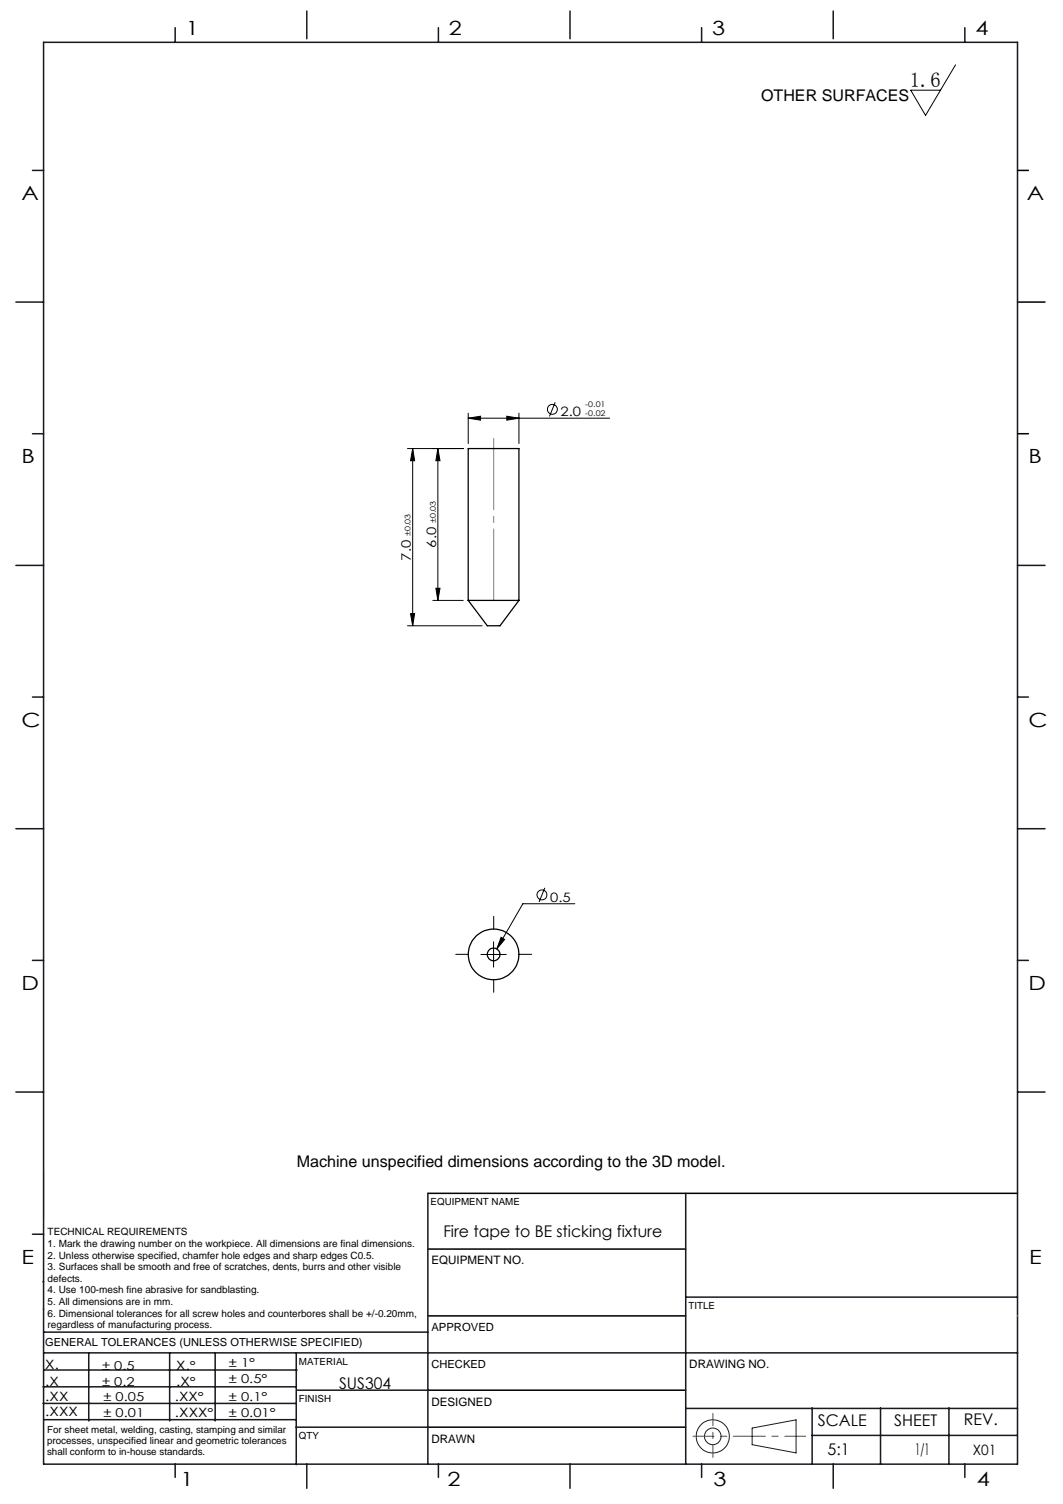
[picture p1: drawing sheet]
<svg xmlns="http://www.w3.org/2000/svg" width="210mm" height="297mm" viewBox="0 0 210 297" stroke-linecap="round" stroke-linejoin="round" font-family="sans-serif">
<defs><g id="words">
<text font-size="4.1" x="179.7" y="17.2">1.6</text>
<g font-size="3.9">
<text x="36.7" y="6.9">1</text>
<text x="88.7" y="6.9">2</text>
<text x="140.7" y="6.9">3</text>
<text x="192.7" y="6.9">4</text>
<text x="4.2" y="39.5">A</text>
<text x="202.9" y="39.5">A</text>
<text x="4.2" y="91.5">B</text>
<text x="203.2" y="91.5">B</text>
<text x="4.2" y="143.5">C</text>
<text x="203.2" y="143.5">C</text>
<text x="4.2" y="195.5">D</text>
<text x="203.2" y="195.5">D</text>
<text x="4.2" y="249.6">E</text>
<text x="203.3" y="249.6">E</text>
<text x="35.7" y="293.4">1</text>
<text x="88.4" y="293.4">2</text>
<text x="141" y="293.4">3</text>
<text x="193" y="293.4">4</text>
</g>
<g font-size="3.2">
<text x="150.4" y="20">OTHER SURFACES</text>
<text x="58.6" y="230.4">Machine unspecified dimensions according to the 3D model.</text>
<text x="87.6" y="244.2">Fire tape to BE sticking fixture</text>
<text x="67" y="274.2">SUS304</text>
<text x="161.6" y="281.7">SCALE</text>
<text x="176.7" y="281.5">SHEET</text>
<text x="190.4" y="281.5">REV.</text>
<text x="163.5" y="287.3">5:1</text>
<text x="180.8" y="287.3">1/1</text>
</g>
<text font-size="2.8" x="192.2" y="287.3">X01</text>
<g font-size="2.6">
<text x="110.8" y="82.2">2.0</text>
<text x="81.2" y="110.7" transform="rotate(-90 81.2 110.7)">7.0</text>
<text x="86.2" y="108.1" transform="rotate(-90 86.2 108.1)">6.0</text>
<text x="108.7" y="178">0.5</text>
</g>
<g font-size="2.5">
<text x="8.9" y="273.6">.X</text>
<text x="8.9" y="270.4">X.</text>
<text x="34.8" y="273.7">.X°</text>
<text x="34.8" y="270.5">X.°</text>
<text x="9" y="276.7">.XX</text>
<text x="9" y="279.7">.XXX</text>
<text x="34.5" y="276.7">.XX°</text>
<text x="34.6" y="279.8">.XXX°</text>
</g>
<g font-size="2.4">
<text x="45.2" y="270">± 1°</text>
<text x="20.2" y="270.4">± 0.5</text>
<text x="20.2" y="273.7">± 0.2</text>
<text x="45.2" y="273.2">± 0.5°</text>
<text x="20.4" y="279.7">± 0.01</text>
<text x="20.4" y="276.7">± 0.05</text>
<text x="45.2" y="276.7">± 0.1°</text>
<text x="45.2" y="279.7">± 0.01°</text>
</g>
<g font-size="2.3">
<text x="85.2" y="249.7">EQUIPMENT NO.</text>
<text x="136.2" y="270.2">DRAWING NO.</text>
<text x="85.2" y="277.6">DESIGNED</text>
<text x="85.2" y="284.9">DRAWN</text>
</g>
<g font-size="2.2">
<text x="85.2" y="262.8">APPROVED</text>
<text x="8.9" y="265.9">GENERAL TOLERANCES (UNLESS OTHERWISE SPECIFIED)</text>
<text x="85.2" y="270.1">CHECKED</text>
</g>
<g font-size="2">
<text x="9.4" y="243.9">TECHNICAL REQUIREMENTS</text>
<text x="9.4" y="246.2">1. Mark the drawing number on the workpiece. All dimensions are final dimensions.</text>
<text x="9.4" y="248.5">2. Unless otherwise specified, chamfer hole edges and sharp edges C0.5.</text>
<text x="9.4" y="250.8">3. Surfaces shall be smooth and free of scratches, dents, burrs and other visible</text>
<text x="9.4" y="253.1">defects.</text>
<text x="9.4" y="255.4">4. Use 100-mesh fine abrasive for sandblasting.</text>
<text x="9.4" y="257.7">5. All dimensions are in mm.</text>
<text x="9.4" y="260">6. Dimensional tolerances for all screw holes and counterbores shall be +/-0.20mm,</text>
<text x="9.4" y="262.3">regardless of manufacturing process.</text>
</g>
<g font-size="1.9">
<text x="85.1" y="238">EQUIPMENT NAME</text>
<text x="136" y="258.5">TITLE</text>
<text x="59.1" y="269.5">MATERIAL</text>
<text x="59.1" y="276.9">FINISH</text>
<text x="9.3" y="282.9">For sheet metal, welding, casting, stamping and similar</text>
<text x="9.3" y="285.2">processes, unspecified linear and geometric tolerances</text>
<text x="9.3" y="287.4">shall conform to in-house standards.</text>
<text x="59.1" y="284.2">QTY</text>
</g>
<g font-size="1.5">
<text x="115.6" y="80.4">-0.01</text>
<text x="115.6" y="82.1">-0.02</text>
<text x="81.1" y="105.8" transform="rotate(-90 81.1 105.8)">±0.03</text>
<text x="86.1" y="103.3" transform="rotate(-90 86.1 103.3)">±0.03</text>
</g>
</g></defs>
<g fill="none" stroke="#191924" stroke-width=".2">
<path d="M8.6 231.2v9.4M148.6 282l8.7-1.6v6.5l-8.7-1.6z"/>
<circle cx="140.8" cy="283.7" r="3.3"/>
<circle cx="140.8" cy="283.7" r="1.64"/>
</g>
<path d="M201 33.7h2.2M201 59.7h5.4M201 85.7h2.2M84.5 235.7h116.5M84.6 259.9h50.9M84.6 246.7h50.9M84.6 274.5h50.9M84.5 281.8h51" fill="none" stroke="#000" stroke-width=".3"/>
<path d="M136.9 283.6h22.3" fill="none" stroke="#f00" stroke-width=".2" stroke-dasharray="6.3 1.3 1.3 1.3" stroke-dashoffset="2.2"/>
<path d="M140.8 287.8v-8.7" fill="none" stroke="#f00" stroke-width=".2" stroke-dasharray="6.3 1.3 1.3 1.3" stroke-dashoffset="3.9"/>
<g fill="none" stroke="#191924" stroke-width=".3">
<path d="M8.6 8.4h192.4v280.7h-192.4zM34.6 5.5v2.9M60.6 2.2v5.5M86.6 5.5v2.9M112.6 2.2v5.5M138.6 5.5v2.9M164.6 2.2v5.5M190.6 5.5v2.9M6.4 33.7h2.2M3.1 59.7h5.5M6.4 85.7h2.2M3.1 111.7h5.5"/>
<path d="M201 111.7h5.4M6.4 137.7h2.2M201 137.7h2.2M3.1 163.7h5.5M201 163.7h5.4M6.4 189.6h2.2M201 189.6h2.2M3.1 215.6h5.5M201 215.6h5.4M84.5 235.7v53.4M135.5 235.7v53.4M6.4 243.7h2.2"/>
<path d="M8.5 253.1h.1M8.6 258.5h.1M135.5 256.1h65.5M8.5 277.1h49.9M8.5 273.9h49.9M8.6 267.2h192.4M8.6 263.1h75.9M8.8 270.5h49.9M17.5 267.2v13.4M33.5 267.2v13.4M42.5 267.2v13.4M58.5 267.2v22"/>
<path d="M58.6 274.5h26M135.5 278.1h65.5M160.4 278v11.1M174 278v11.1M187.5 278v11.1M8.8 280.3h49.7M34.6 289.1v2.6M58.5 281.8h26M60.6 289.1v4.8M86.6 289.1v2.6M112.6 289.1v4.8M138.6 289.1v2.6"/>
<path d="M160.4 283.5h40.5M164.6 289.1v4.8M190.6 289.1v2.6"/>
</g>
<path d="M201 259.9h.1" fill="none" stroke="#c0c0c0" stroke-width=".2"/>
<g fill="none" stroke="#000" stroke-width=".2">
<path d="M188.8 12.8l-6 10-2.9-5h5.9M109.7 79.4l-1.2 2.8M80.5 88.6h11M81.5 88.6v35M81.5 88.6l.4 2.4h-.8zM86.5 88.6v30M86.5 88.6l.4 2.4h-.8zM92.5 82.6l2.4-.4v.8zM92.5 81.6v6M92.5 82.6h27.9M100.1 82.2l2.4 .4-2.4 .4zM102.5 81.6v6"/>
<path d="M85.5 118.6h6M86.1 116.2h.8l-.4 2.4zM80.5 123.6h14.7M81.1 121.2h.8l-.4 2.4zM107.6 175.3l-1.1 2.8M113.6 178.5h-10.3l-5.2 8.9M95 188.5h5M97.5 186v5M99 185.1l.7 .4-1.6 1.9z"/>
<circle cx="109.1" cy="80.8" r=".98"/>
<circle cx="107.1" cy="176.7" r=".98"/>
</g>
<path d="M92.5 188.5h-2.5M97.5 183.5v-2.5M97.5 193.5v2.5M102.5 188.5h2.5" fill="none" stroke="#000" stroke-width=".2" stroke-dasharray="15.2 1.3 1.3 1.3"/>
<path d="M97.5 86.6v32" fill="none" stroke="#808080" stroke-width=".2" stroke-dasharray="15.2 1.3 1.3 1.3" stroke-dashoffset="1.1"/>
<g fill="#000">
<path d="M86.5 88.6l.4 2.4h-.8zM86.1 116.2h.8l-.4 2.4zM81.5 88.6l.4 2.4h-.8zM81.1 121.2h.8l-.4 2.4z"/>
<path d="M92.5 82.6l2.4-.4v.8zM100.1 82.2l2.4 .4-2.4 .4zM99 185.1l-.9 2.3 1.6-1.9z"/>
</g>
<g fill="none" stroke="#000" stroke-width=".25">
<path d="M92.5 118.6v-30h10v30M92.5 118.6h10M92.5 118.6l3.8 5h2.5l3.7-5"/>
<circle cx="97.5" cy="188.5" r="5"/>
<circle cx="97.5" cy="188.5" r="1.26"/>
</g>
<use href="#words"/>
</svg>
